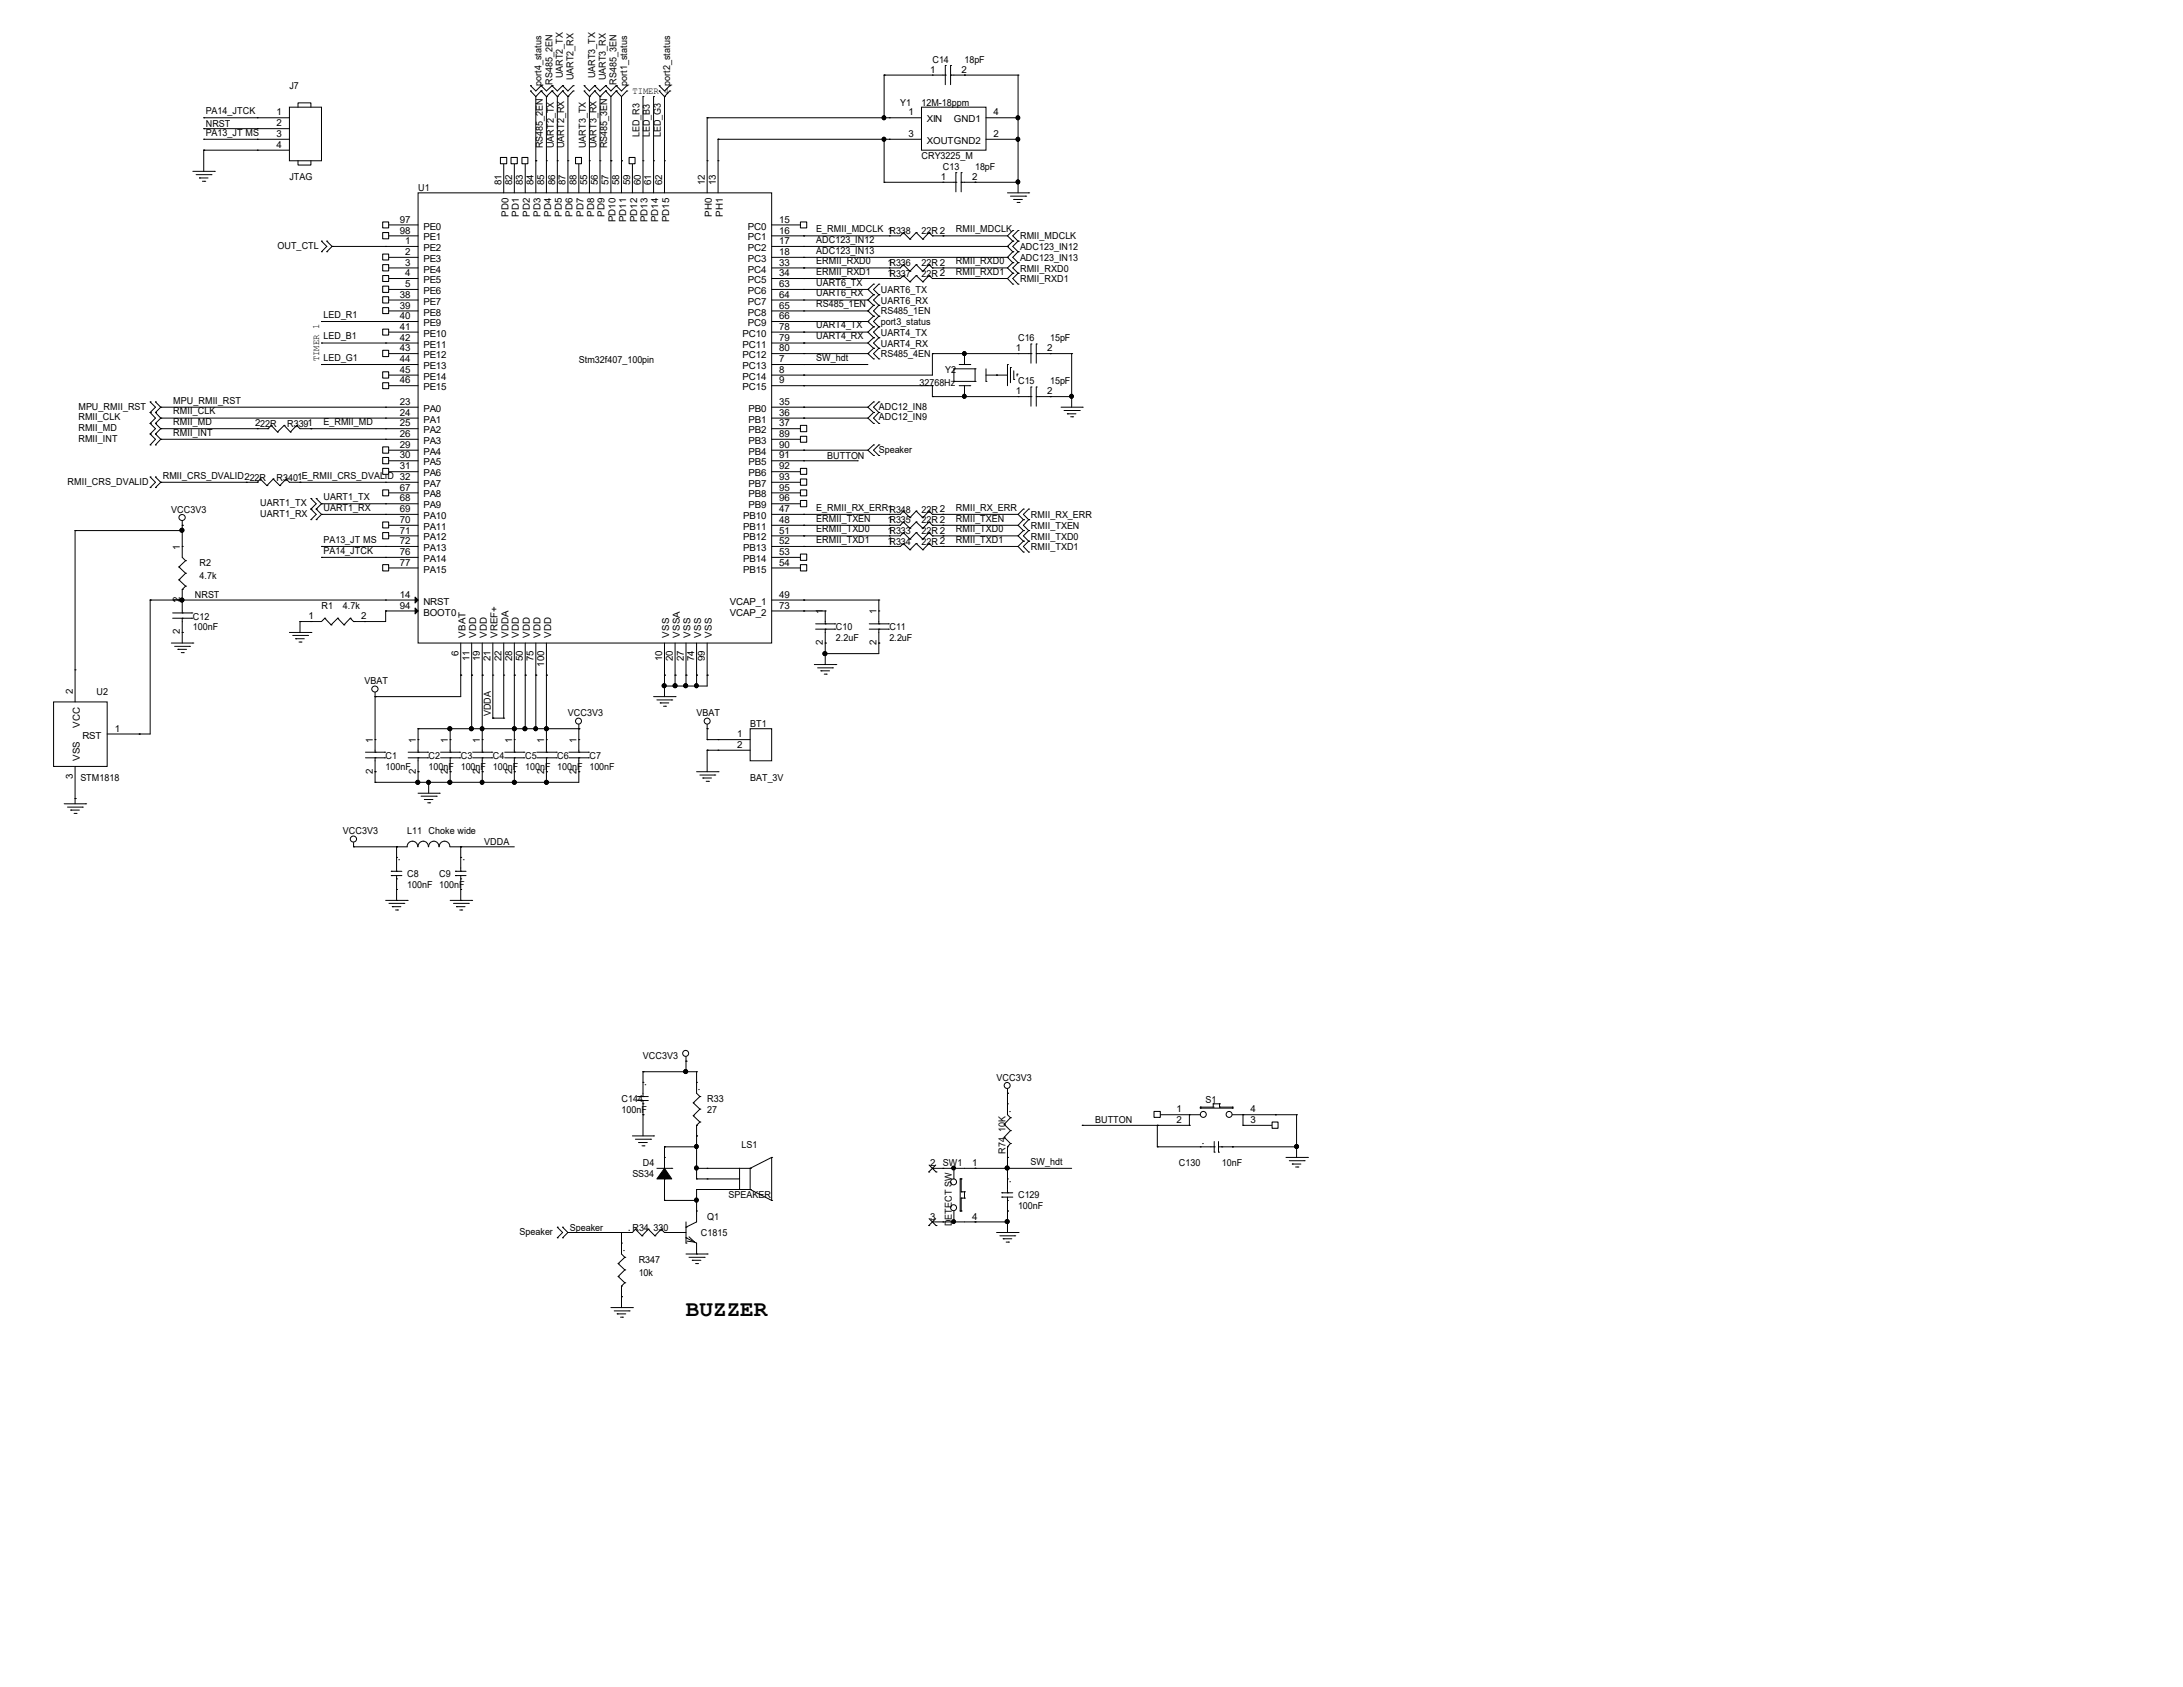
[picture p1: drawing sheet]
<svg xmlns="http://www.w3.org/2000/svg" width="279mm" height="216mm" viewBox="0 0 279 216" stroke-linecap="round" stroke-linejoin="round" font-family="sans-serif">
<defs><g id="words">
<text font-size="2.9" x="87.8" y="168.4">BUZZER</text>
<g font-size="1.2">
<text x="37" y="11.4">J7</text>
<text x="69.3" y="11" transform="rotate(-90 69.3 11)">port4_status</text>
<text x="70.7" y="10.8" transform="rotate(-90 70.7 10.8)">RS485_2EN</text>
<text x="72.1" y="10" transform="rotate(-90 72.1 10)">UART2_TX</text>
<text x="73.4" y="10.3" transform="rotate(-90 73.4 10.3)">UART2_RX</text>
<text x="76.2" y="10" transform="rotate(-90 76.2 10)">UART3_TX</text>
<text x="77.6" y="10.3" transform="rotate(-90 77.6 10.3)">UART3_RX</text>
<text x="78.9" y="10.8" transform="rotate(-90 78.9 10.8)">RS485_3EN</text>
<text x="80.3" y="11" transform="rotate(-90 80.3 11)">port1_status</text>
<text x="80.9" y="12">TIMER 4</text>
<text x="85.8" y="11" transform="rotate(-90 85.8 11)">port2_status</text>
<text x="119" y="9.3">1</text>
<text x="119.3" y="8">C14</text>
<text x="123.1" y="9.3">2</text>
<text x="123.4" y="8">18pF</text>
<text x="26.3" y="17.4">PA13_JT MS</text>
<text x="26.3" y="14.6">PA14_JTCK</text>
<text x="26.3" y="16.2">NRST</text>
<text x="35.4" y="14.8">1</text>
<text x="35.4" y="16.2">2</text>
<text x="35.4" y="17.5">3</text>
<text x="81.8" y="17.6" transform="rotate(-90 81.8 17.6)">LED_R3</text>
<text x="83.2" y="17.6" transform="rotate(-90 83.2 17.6)">LED_B3</text>
<text x="84.6" y="17.6" transform="rotate(-90 84.6 17.6)">LED_G3</text>
<text x="115.2" y="13.5">Y1</text>
<text x="116.3" y="14.8">1</text>
<text x="116.3" y="17.5">3</text>
<text x="117.9" y="13.5">12M-18ppm</text>
<text x="118.6" y="15.7">XIN</text>
<text x="122.1" y="15.7">GND1</text>
<text x="127.2" y="17.5">2</text>
<text x="127.2" y="14.8">4</text>
<text x="35.4" y="18.9">4</text>
<text x="37" y="23.1">JTAG</text>
<text x="64.2" y="23.7" transform="rotate(-90 64.2 23.7)">81</text>
<text x="65.5" y="23.7" transform="rotate(-90 65.5 23.7)">82</text>
<text x="66.9" y="23.7" transform="rotate(-90 66.9 23.7)">83</text>
<text x="68.3" y="23.7" transform="rotate(-90 68.3 23.7)">84</text>
<text x="69.5" y="19" transform="rotate(-90 69.5 19)">RS485_2EN</text>
<text x="69.6" y="23.7" transform="rotate(-90 69.6 23.7)">85</text>
<text x="70.9" y="19" transform="rotate(-90 70.9 19)">UART2_TX</text>
<text x="71" y="23.7" transform="rotate(-90 71 23.7)">86</text>
<text x="72.2" y="19" transform="rotate(-90 72.2 19)">UART2_RX</text>
<text x="72.4" y="23.7" transform="rotate(-90 72.4 23.7)">87</text>
<text x="73.8" y="23.7" transform="rotate(-90 73.8 23.7)">88</text>
<text x="75" y="19" transform="rotate(-90 75 19)">UART3_TX</text>
<text x="75.1" y="23.7" transform="rotate(-90 75.1 23.7)">55</text>
<text x="76.3" y="19" transform="rotate(-90 76.3 19)">UART3_RX</text>
<text x="76.5" y="23.7" transform="rotate(-90 76.5 23.7)">56</text>
<text x="77.7" y="19" transform="rotate(-90 77.7 19)">RS485_3EN</text>
<text x="77.9" y="23.7" transform="rotate(-90 77.9 23.7)">57</text>
<text x="79.2" y="23.7" transform="rotate(-90 79.2 23.7)">58</text>
<text x="80.6" y="23.7" transform="rotate(-90 80.6 23.7)">59</text>
<text x="82" y="23.7" transform="rotate(-90 82 23.7)">60</text>
<text x="83.4" y="23.7" transform="rotate(-90 83.4 23.7)">61</text>
<text x="84.8" y="23.7" transform="rotate(-90 84.8 23.7)">62</text>
<text x="90.2" y="23.7" transform="rotate(-90 90.2 23.7)">12</text>
<text x="91.6" y="23.7" transform="rotate(-90 91.6 23.7)">13</text>
<text x="117.9" y="20.4">CRY3225_M</text>
<text x="118.6" y="18.4">XOUTGND2</text>
<text x="120.4" y="23">1</text>
<text x="120.7" y="21.7">C13</text>
<text x="124.4" y="23">2</text>
<text x="124.8" y="21.7">18pF</text>
<text x="51.2" y="29.9">98</text>
<text x="51.2" y="28.5">97</text>
<text x="53.5" y="24.5">U1</text>
<text x="54.2" y="29.4">PE0</text>
<text x="65.1" y="27.8" transform="rotate(-90 65.1 27.8)">PD0</text>
<text x="66.4" y="27.8" transform="rotate(-90 66.4 27.8)">PD1</text>
<text x="67.8" y="27.8" transform="rotate(-90 67.8 27.8)">PD2</text>
<text x="69.2" y="27.8" transform="rotate(-90 69.2 27.8)">PD3</text>
<text x="70.5" y="27.8" transform="rotate(-90 70.5 27.8)">PD4</text>
<text x="71.9" y="27.8" transform="rotate(-90 71.9 27.8)">PD5</text>
<text x="73.3" y="27.8" transform="rotate(-90 73.3 27.8)">PD6</text>
<text x="74.7" y="27.8" transform="rotate(-90 74.7 27.8)">PD7</text>
<text x="76" y="27.8" transform="rotate(-90 76 27.8)">PD8</text>
<text x="77.4" y="27.8" transform="rotate(-90 77.4 27.8)">PD9</text>
<text x="78.8" y="28.4" transform="rotate(-90 78.8 28.4)">PD10</text>
<text x="80.1" y="28.4" transform="rotate(-90 80.1 28.4)">PD11</text>
<text x="81.5" y="28.4" transform="rotate(-90 81.5 28.4)">PD12</text>
<text x="82.9" y="28.4" transform="rotate(-90 82.9 28.4)">PD13</text>
<text x="84.2" y="28.4" transform="rotate(-90 84.2 28.4)">PD14</text>
<text x="85.6" y="28.4" transform="rotate(-90 85.6 28.4)">PD15</text>
<text x="91.1" y="27.8" transform="rotate(-90 91.1 27.8)">PH0</text>
<text x="92.5" y="27.8" transform="rotate(-90 92.5 27.8)">PH1</text>
<text x="95.7" y="29.4">PC0</text>
<text x="99.7" y="28.5">15</text>
<text x="99.7" y="29.9">16</text>
<text x="104.5" y="29.7">E_RMII_MDCLK 1R338</text>
<text x="117.9" y="29.9">22R 2</text>
<text x="122.3" y="29.7">RMII_MDCLK</text>
<text x="35.5" y="31.9">OUT_CTL</text>
<text x="51.9" y="31.2">1</text>
<text x="51.9" y="32.6">2</text>
<text x="51.9" y="34">3</text>
<text x="51.9" y="35.3">4</text>
<text x="54.2" y="32.1">PE2</text>
<text x="54.2" y="33.5">PE3</text>
<text x="54.2" y="34.9">PE4</text>
<text x="54.2" y="30.8">PE1</text>
<text x="95.7" y="30.8">PC1</text>
<text x="95.7" y="32.1">PC2</text>
<text x="95.7" y="33.5">PC3</text>
<text x="95.7" y="34.9">PC4</text>
<text x="99.7" y="31.2">17</text>
<text x="99.7" y="32.6">18</text>
<text x="99.7" y="34">33</text>
<text x="99.7" y="35.3">34</text>
<text x="104.5" y="33.8">ERMII_RXD0</text>
<text x="104.5" y="35.2">ERMII_RXD1</text>
<text x="104.5" y="31.1">ADC123_IN12</text>
<text x="104.5" y="32.5">ADC123_IN13</text>
<text x="113.6" y="35.3">1R337</text>
<text x="113.6" y="34">1R336</text>
<text x="117.9" y="35.4">22R 2</text>
<text x="117.9" y="34.1">22R 2</text>
<text x="122.3" y="33.8">RMII_RXD0</text>
<text x="122.3" y="35.2">RMII_RXD1</text>
<text x="130.6" y="34.8">RMII_RXD0</text>
<text x="130.6" y="30.6">RMII_MDCLK</text>
<text x="130.6" y="32">ADC123_IN12</text>
<text x="130.6" y="33.4">ADC123_IN13</text>
<text x="41.4" y="40.7">LED_R1</text>
<text x="51.2" y="38.1">38</text>
<text x="51.2" y="39.5">39</text>
<text x="51.2" y="40.9">40</text>
<text x="51.9" y="36.7">5</text>
<text x="54.2" y="36.2">PE5</text>
<text x="54.2" y="37.6">PE6</text>
<text x="54.2" y="39">PE7</text>
<text x="54.2" y="40.4">PE8</text>
<text x="54.2" y="41.7">PE9</text>
<text x="95.7" y="41.7">PC9</text>
<text x="95.7" y="40.4">PC8</text>
<text x="95.7" y="39">PC7</text>
<text x="95.7" y="37.6">PC6</text>
<text x="95.7" y="36.2">PC5</text>
<text x="99.7" y="40.9">66</text>
<text x="99.7" y="39.5">65</text>
<text x="99.7" y="38.1">64</text>
<text x="99.7" y="36.7">63</text>
<text x="104.5" y="36.6">UART6_TX</text>
<text x="104.5" y="37.9">UART6_RX</text>
<text x="104.5" y="39.3">RS485_1EN</text>
<text x="112.7" y="37.5">UART6_TX</text>
<text x="112.7" y="38.9">UART6_RX</text>
<text x="112.7" y="40.2">RS485_1EN</text>
<text x="112.7" y="41.6">port3_status</text>
<text x="130.6" y="36.1">RMII_RXD1</text>
<text x="40.9" y="46.2" transform="rotate(-90 40.9 46.2)">TIMER 1</text>
<text x="41.4" y="43.4">LED_B1</text>
<text x="41.4" y="46.2">LED_G1</text>
<text x="51.2" y="42.2">41</text>
<text x="51.2" y="43.6">42</text>
<text x="51.2" y="45">43</text>
<text x="51.2" y="46.4">44</text>
<text x="51.2" y="47.7">45</text>
<text x="54.2" y="43.1">PE10</text>
<text x="54.2" y="44.5">PE11</text>
<text x="54.2" y="45.8">PE12</text>
<text x="54.2" y="47.2">PE13</text>
<text x="74.1" y="46.4">Stm32f407_100pin</text>
<text x="95" y="47.2">PC13</text>
<text x="95" y="45.8">PC12</text>
<text x="95" y="44.5">PC11</text>
<text x="95" y="43.1">PC10</text>
<text x="99.7" y="46.4">7</text>
<text x="99.7" y="47.7">8</text>
<text x="99.7" y="45">80</text>
<text x="99.7" y="43.6">79</text>
<text x="99.7" y="42.2">78</text>
<text x="104.5" y="46.2">SW_hdt</text>
<text x="104.5" y="42">UART4_TX</text>
<text x="104.5" y="43.4">UART4_RX</text>
<text x="112.7" y="43">UART4_TX</text>
<text x="112.7" y="44.4">UART4_RX</text>
<text x="112.7" y="45.7">RS485_4EN</text>
<text x="121" y="47.8">Y2</text>
<text x="130" y="45">1</text>
<text x="130.3" y="43.6">C16</text>
<text x="134" y="45">2</text>
<text x="134.4" y="43.6">15pF</text>
<text x="10" y="52.5">MPU_RMII_RST</text>
<text x="10" y="53.8">RMII_CLK</text>
<text x="22.2" y="51.6">MPU_RMII_RST</text>
<text x="22.2" y="53">RMII_CLK</text>
<text x="51.2" y="51.8">23</text>
<text x="51.2" y="53.2">24</text>
<text x="51.2" y="49.1">46</text>
<text x="54.2" y="52.7">PA0</text>
<text x="54.2" y="48.6">PE14</text>
<text x="54.2" y="50">PE15</text>
<text x="95" y="48.6">PC14</text>
<text x="95" y="50">PC15</text>
<text x="95.8" y="52.7">PB0</text>
<text x="99.7" y="49.1">9</text>
<text x="99.7" y="51.8">35</text>
<text x="99.7" y="53.2">36</text>
<text x="112.5" y="52.5">ADC12_IN8</text>
<text x="112.5" y="53.8">ADC12_IN9</text>
<text x="117.7" y="49.4">32768Hz</text>
<text x="130" y="50.5">1</text>
<text x="130.3" y="49.1">C15</text>
<text x="134" y="50.5">2</text>
<text x="134.4" y="49.1">15pF</text>
<text x="10" y="55.2">RMII_MD</text>
<text x="10" y="56.6">RMII_INT</text>
<text x="22.2" y="54.4">RMII_MD</text>
<text x="22.2" y="55.8">RMII_INT</text>
<text x="32.6" y="54.6">222R</text>
<text x="36.7" y="54.7">R3391</text>
<text x="41.4" y="54.4">E_RMII_MD</text>
<text x="51.2" y="54.6">25</text>
<text x="51.2" y="55.9">26</text>
<text x="51.2" y="57.3">29</text>
<text x="51.2" y="58.7">30</text>
<text x="54.2" y="54.1">PA1</text>
<text x="54.2" y="55.5">PA2</text>
<text x="54.2" y="56.8">PA3</text>
<text x="54.2" y="58.2">PA4</text>
<text x="54.2" y="59.6">PA5</text>
<text x="95.8" y="59.6">PB5</text>
<text x="95.8" y="58.2">PB4</text>
<text x="95.8" y="56.8">PB3</text>
<text x="95.8" y="54.1">PB1</text>
<text x="95.8" y="55.5">PB2</text>
<text x="99.7" y="58.7">91</text>
<text x="99.7" y="57.3">90</text>
<text x="99.7" y="55.9">89</text>
<text x="99.7" y="54.6">37</text>
<text x="105.9" y="58.7">BUTTON</text>
<text x="112.5" y="57.9">Speaker</text>
<text x="8.6" y="62.1">RMII_CRS_DVALID</text>
<text x="20.8" y="61.3">RMII_CRS_DVALID222R</text>
<text x="21.9" y="65.6">VCC3V3</text>
<text x="33.3" y="64.8">UART1_TX</text>
<text x="35.4" y="61.5">R3401E_RMII_CRS_DVALID 32</text>
<text x="41.4" y="64">UART1_TX</text>
<text x="41.4" y="65.4">UART1_RX</text>
<text x="51.2" y="65.5">69</text>
<text x="51.2" y="64.2">68</text>
<text x="51.2" y="62.8">67</text>
<text x="51.2" y="60.1">31</text>
<text x="54.2" y="65.1">PA9</text>
<text x="54.2" y="63.7">PA8</text>
<text x="54.2" y="61">PA6</text>
<text x="54.2" y="62.3">PA7</text>
<text x="95.8" y="65.1">PB9</text>
<text x="95.8" y="63.7">PB8</text>
<text x="95.8" y="62.3">PB7</text>
<text x="95.8" y="61">PB6</text>
<text x="99.7" y="64.2">96</text>
<text x="99.7" y="62.8">95</text>
<text x="99.7" y="61.4">93</text>
<text x="99.7" y="60.1">92</text>
<text x="99.7" y="65.5">47</text>
<text x="104.5" y="65.4">E_RMII_RX_ERR1R348</text>
<text x="117.9" y="65.6">22R 2</text>
<text x="122.3" y="65.4">RMII_RX_ERR</text>
<text x="23" y="70.4" transform="rotate(-90 23 70.4)">1</text>
<text x="33.3" y="66.2">UART1_RX</text>
<text x="41.4" y="70.9">PA14_JTCK</text>
<text x="41.4" y="69.5">PA13_JT MS</text>
<text x="51.2" y="69.6">72</text>
<text x="51.2" y="68.3">71</text>
<text x="51.2" y="66.9">70</text>
<text x="51.2" y="71">76</text>
<text x="54.2" y="70.5">PA13</text>
<text x="54.2" y="69.2">PA12</text>
<text x="54.2" y="67.8">PA11</text>
<text x="54.2" y="66.4">PA10</text>
<text x="54.2" y="71.9">PA14</text>
<text x="95.1" y="71.9">PB14</text>
<text x="95.1" y="70.5">PB13</text>
<text x="95.1" y="69.2">PB12</text>
<text x="95.1" y="66.4">PB10</text>
<text x="95.1" y="67.8">PB11</text>
<text x="99.7" y="71">53</text>
<text x="99.7" y="69.6">52</text>
<text x="99.7" y="68.3">51</text>
<text x="99.7" y="66.9">48</text>
<text x="104.5" y="68.1">ERMII_TXD0</text>
<text x="104.5" y="69.5">ERMII_TXD1</text>
<text x="104.5" y="66.8">ERMII_TXEN</text>
<text x="113.6" y="66.9">1R335</text>
<text x="113.6" y="68.3">1R333</text>
<text x="113.6" y="69.6">1R334</text>
<text x="117.9" y="67">22R 2</text>
<text x="117.9" y="68.4">22R 2</text>
<text x="117.9" y="69.7">22R 2</text>
<text x="122.3" y="66.8">RMII_TXEN</text>
<text x="122.3" y="68.1">RMII_TXD0</text>
<text x="122.3" y="69.5">RMII_TXD1</text>
<text x="131.9" y="66.3">RMII_RX_ERR</text>
<text x="131.9" y="67.6">RMII_TXEN</text>
<text x="131.9" y="69">RMII_TXD0</text>
<text x="131.9" y="70.4">RMII_TXD1</text>
<text x="23" y="77.2" transform="rotate(-90 23 77.2)">1</text>
<text x="23" y="77.1" transform="rotate(-90 23 77.1)">2</text>
<text x="24.9" y="76.5">NRST</text>
<text x="25.5" y="72.5">R2</text>
<text x="25.5" y="74.1">4.7k</text>
<text x="41.1" y="77.9">R1</text>
<text x="43.9" y="77.9">4.7k</text>
<text x="51.2" y="76.5">14</text>
<text x="51.2" y="77.9">94</text>
<text x="51.2" y="72.4">77</text>
<text x="54.2" y="77.4">NRST</text>
<text x="54.2" y="73.3">PA15</text>
<text x="93.4" y="77.4">VCAP_1</text>
<text x="95.1" y="73.3">PB15</text>
<text x="99.7" y="77.9">73</text>
<text x="99.7" y="72.4">54</text>
<text x="99.7" y="76.5">49</text>
<text x="23" y="81.2" transform="rotate(-90 23 81.2)">2</text>
<text x="24.7" y="79.3">C12</text>
<text x="24.7" y="80.7">100nF</text>
<text x="39.5" y="79.2">1</text>
<text x="46.2" y="79.2">2</text>
<text x="54.2" y="78.8">BOOT0</text>
<text x="58.7" y="83.9" transform="rotate(-90 58.7 83.9)">6</text>
<text x="59.6" y="81.6" transform="rotate(-90 59.6 81.6)">VBAT</text>
<text x="61" y="81.6" transform="rotate(-90 61 81.6)">VDD</text>
<text x="62.3" y="81.6" transform="rotate(-90 62.3 81.6)">VDD</text>
<text x="63.7" y="81.6" transform="rotate(-90 63.7 81.6)">VREF+</text>
<text x="65.1" y="81.6" transform="rotate(-90 65.1 81.6)">VDDA</text>
<text x="66.4" y="81.6" transform="rotate(-90 66.4 81.6)">VDD</text>
<text x="67.8" y="81.6" transform="rotate(-90 67.8 81.6)">VDD</text>
<text x="69.2" y="81.6" transform="rotate(-90 69.2 81.6)">VDD</text>
<text x="70.5" y="81.6" transform="rotate(-90 70.5 81.6)">VDD</text>
<text x="85.6" y="81.6" transform="rotate(-90 85.6 81.6)">VSS</text>
<text x="87" y="81.6" transform="rotate(-90 87 81.6)">VSSA</text>
<text x="88.4" y="81.6" transform="rotate(-90 88.4 81.6)">VSS</text>
<text x="89.7" y="81.6" transform="rotate(-90 89.7 81.6)">VSS</text>
<text x="91.1" y="81.6" transform="rotate(-90 91.1 81.6)">VSS</text>
<text x="93.4" y="78.8">VCAP_2</text>
<text x="105.3" y="82.6" transform="rotate(-90 105.3 82.6)">2</text>
<text x="105.3" y="78.6" transform="rotate(-90 105.3 78.6)">1</text>
<text x="107" y="80.7">C10</text>
<text x="107" y="82.1">2.2uF</text>
<text x="112.2" y="82.6" transform="rotate(-90 112.2 82.6)">2</text>
<text x="112.2" y="78.6" transform="rotate(-90 112.2 78.6)">1</text>
<text x="113.8" y="80.7">C11</text>
<text x="113.8" y="82.1">2.2uF</text>
<text x="9.3" y="88.9" transform="rotate(-90 9.3 88.9)">2</text>
<text x="12.4" y="88.9">U2</text>
<text x="46.6" y="87.5">VBAT</text>
<text x="60.1" y="84.6" transform="rotate(-90 60.1 84.6)">11</text>
<text x="61.4" y="84.6" transform="rotate(-90 61.4 84.6)">19</text>
<text x="62.8" y="84.6" transform="rotate(-90 62.8 84.6)">21</text>
<text x="64.2" y="84.6" transform="rotate(-90 64.2 84.6)">22</text>
<text x="65.5" y="84.6" transform="rotate(-90 65.5 84.6)">28</text>
<text x="66.9" y="84.6" transform="rotate(-90 66.9 84.6)">50</text>
<text x="68.3" y="84.6" transform="rotate(-90 68.3 84.6)">75</text>
<text x="69.6" y="85.3" transform="rotate(-90 69.6 85.3)">100</text>
<text x="84.8" y="84.6" transform="rotate(-90 84.8 84.6)">10</text>
<text x="86.1" y="84.6" transform="rotate(-90 86.1 84.6)">20</text>
<text x="87.5" y="84.6" transform="rotate(-90 87.5 84.6)">27</text>
<text x="88.9" y="84.6" transform="rotate(-90 88.9 84.6)">74</text>
<text x="90.2" y="84.6" transform="rotate(-90 90.2 84.6)">99</text>
<text x="10.2" y="93.1" transform="rotate(-90 10.2 93.1)">VCC</text>
<text x="10.5" y="94.5">RST</text>
<text x="14.7" y="93.6">1</text>
<text x="47.7" y="95" transform="rotate(-90 47.7 95)">1</text>
<text x="53.2" y="95" transform="rotate(-90 53.2 95)">1</text>
<text x="57.3" y="95" transform="rotate(-90 57.3 95)">1</text>
<text x="61.4" y="95" transform="rotate(-90 61.4 95)">1</text>
<text x="62.8" y="91.6" transform="rotate(-90 62.8 91.6)">VDDA</text>
<text x="65.5" y="95" transform="rotate(-90 65.5 95)">1</text>
<text x="69.6" y="95" transform="rotate(-90 69.6 95)">1</text>
<text x="72.7" y="91.7">VCC3V3</text>
<text x="73.8" y="95" transform="rotate(-90 73.8 95)">1</text>
<text x="89.2" y="91.7">VBAT</text>
<text x="94.4" y="94.4">1</text>
<text x="94.4" y="95.7">2</text>
<text x="96" y="93">BT1</text>
<text x="9.3" y="99.7" transform="rotate(-90 9.3 99.7)">3</text>
<text x="10.2" y="97.4" transform="rotate(-90 10.2 97.4)">VSS</text>
<text x="10.3" y="99.9">STM1818</text>
<text x="47.7" y="99" transform="rotate(-90 47.7 99)">2</text>
<text x="49.4" y="97.2">C1</text>
<text x="49.4" y="98.5">100nF</text>
<text x="53.2" y="99" transform="rotate(-90 53.2 99)">2</text>
<text x="54.9" y="97.2">C2</text>
<text x="54.9" y="98.5">100nF</text>
<text x="57.3" y="99" transform="rotate(-90 57.3 99)">2</text>
<text x="59" y="97.2">C3</text>
<text x="59" y="98.5">100nF</text>
<text x="61.4" y="99" transform="rotate(-90 61.4 99)">2</text>
<text x="63.1" y="97.2">C4</text>
<text x="63.1" y="98.5">100nF</text>
<text x="65.5" y="99" transform="rotate(-90 65.5 99)">2</text>
<text x="67.2" y="97.2">C5</text>
<text x="67.2" y="98.5">100nF</text>
<text x="69.6" y="99" transform="rotate(-90 69.6 99)">2</text>
<text x="71.3" y="97.2">C6</text>
<text x="71.3" y="98.5">100nF</text>
<text x="73.8" y="99" transform="rotate(-90 73.8 99)">2</text>
<text x="75.4" y="97.2">C7</text>
<text x="75.4" y="98.5">100nF</text>
<text x="96" y="99.9">BAT_3V</text>
<text x="43.9" y="106.8">VCC3V3</text>
<text x="52.1" y="106.8">L11 Choke wide</text>
<text x="51.1" y="109.7" transform="rotate(90 51.1 109.7)">.</text>
<text x="52.1" y="112.2">C8</text>
<text x="52.1" y="113.6">100nF</text>
<text x="56.2" y="112.2">C9</text>
<text x="56.2" y="113.6">100nF</text>
<text x="59.3" y="109.7" transform="rotate(90 59.3 109.7)">.</text>
<text x="62" y="108.1">VDDA</text>
<text x="82.3" y="135.5">VCC3V3</text>
<text x="79.5" y="141.1">C144</text>
<text x="79.5" y="142.4">100nF</text>
<text x="82.6" y="138.5" transform="rotate(90 82.6 138.5)">.</text>
<text x="89.2" y="139.5">.</text>
<text x="90.5" y="141.1">R33</text>
<text x="90.5" y="142.4">27</text>
<text x="127.5" y="138.3">VCC3V3</text>
<text x="129" y="142.3">.</text>
<text x="140.2" y="143.8">BUTTON</text>
<text x="150.6" y="142.4">1</text>
<text x="150.6" y="143.7">2</text>
<text x="154.3" y="141.2">S1</text>
<text x="160.1" y="142.4">4</text>
<text x="160.1" y="143.7">3</text>
<text x="82.3" y="149.3">D4</text>
<text x="94.9" y="146.9">LS1</text>
<text x="119" y="149.2">2</text>
<text x="120.7" y="149.3">SW1</text>
<text x="124.4" y="149.2">1</text>
<text x="128.7" y="147.7" transform="rotate(-90 128.7 147.7)">R74 10K</text>
<text x="131.9" y="149.1">SW_hdt</text>
<text x="150.9" y="149.3">C130</text>
<text x="153.6" y="146.4">.</text>
<text x="156.4" y="149.3">10nF</text>
<text x="80.9" y="150.7">SS34</text>
<text x="93.3" y="153.4">SPEAKER</text>
<text x="129.2" y="150.9" transform="rotate(90 129.2 150.9)">.</text>
<text x="130.3" y="153.4">C129</text>
<text x="130.3" y="154.8">100nF</text>
<text x="66.5" y="158.1">Speaker</text>
<text x="72.9" y="157.5">Speaker</text>
<text x="79.5" y="160.1">.</text>
<text x="80.6" y="157.7" transform="rotate(-90 80.6 157.7)">.</text>
<text x="80.9" y="157.5">R34 330</text>
<text x="81.7" y="161.6">R347</text>
<text x="89.7" y="158.2">C1815</text>
<text x="90.5" y="156.1">Q1</text>
<text x="119" y="156.1">3</text>
<text x="121.8" y="156.9" transform="rotate(-90 121.8 156.9)">DETECT SW</text>
<text x="124.4" y="156.1">4</text>
<text x="81.7" y="163.3">10k</text>
</g>
</g></defs>
<g fill="none" stroke="#000" stroke-width=".13">
<path d="M26.1 17.8h.1M26.1 15.1h.1M26.1 19.2h.1M26.1 16.5h.1M26.1 17.8h6.8M26.1 15.1h6.8M26.1 19.2h6.8M26.1 19.2v2.7M26.1 16.5h6.8M67.9 11.6h.1M67.9 11h.1M67.9 11.6l.7 .8"/>
<path d="M67.9 11l.7 .6 .7-.6M68.6 12.4v8.2M69.3 11.6h.1M69.3 11h.1M69.3 11.6l.6 .8M69.3 11l.6 .6 .8-.6M69.3 11.6l-.7 .8M69.9 12.4h.1M69.9 12.4v8.2M70.7 11.6h.1M70.7 11h.1M70.7 11.6l.6 .8"/>
<path d="M70.7 11l.6 .6 .7-.6M70.7 11.6l-.8 .8M71.3 12.4h.1M71.3 12.4v8.2M72 11.6h.1M72 11h.1M72 11.6l-.7 .8M72 11.6l.7 .8M72 11l.7 .6 .7-.6M72.7 12.4h.1M72.7 12.4v8.2M73.4 11.6h.1"/>
<path d="M73.4 11h.1M73.4 11.6l-.7 .8M74.8 11.6h.1M74.8 11h.1M74.8 11.6l.6 .8M74.8 11l.6 .6 .7-.6M75.4 12.4h.1M75.4 12.4v8.2M76.1 11.6h.1M76.1 11h.1M76.1 11.6l-.7 .8M76.1 11.6l.7 .8"/>
<path d="M76.1 11l.7 .6 .7-.6M76.8 12.4h.1M76.8 12.4v8.2M77.5 11.6h.1M77.5 11h.1M77.5 11.6l-.7 .8M77.5 11.6l.7 .8M77.5 11l.7 .6 .7-.6M78.2 12.4v8.2M78.9 11.6h.1M78.9 11h.1M78.9 11.6l-.7 .8"/>
<path d="M78.9 11.6l.6 .8M78.9 11l.6 .6 .7-.6M79.5 12.4v8.2M80.2 11.6h.1M80.2 11h.1M80.2 11.6l-.7 .8M82.3 12.4h.1M82.3 12.4v8.2M83.7 12.4h.1M83.7 12.4v8.2M84.4 11.6h.1M84.4 11h.1"/>
<path d="M84.4 11.6l.6 .8M84.4 11l.6 .6 .7-.6M85 12.4h.1M85 12.4v8.2M85.7 11.6h.1M85.7 11h.1M85.7 11.6l-.7 .8M90.5 15.1h.1M90.5 15.1v5.5M90.5 15.1h23.3M91.9 17.8h.1M91.9 17.8v2.8"/>
<path d="M91.9 17.8h21.9M113.2 17.8h.1M113.2 9.6h.1M113.2 15.1h.1M113.2 9.6v5.5M113.2 17.8v5.5M113.2 9.6h6.1M123.4 9.6h.1M123.4 9.6h6.9M130.3 9.6h.1M130.3 15.1h.1M130.3 17.8h.1"/>
<path d="M130.3 9.6v15.1M24.7 21.9h2.7M25.1 22.4h1.9M25.5 22.8h.1M25.5 22.8h1.1M25.9 23.2h.3M26.2 23.2h.1M27 22.4h.1M27.4 21.9h.1M41.1 30.9h.1M41.1 32.2h.1M41.1 30.9l.7 .6-.7 .7"/>
<path d="M41.8 32.2h.1M41.8 30.9h.1M41.8 30.9l.7 .6M42.5 31.5h.1M42.5 31.5h6.9M42.5 31.5l-.7 .7M68.6 20.6h.1M78.2 20.6h.1M79.5 20.6h.1M102.9 34.3h.1M102.9 35.6h.1M102.9 30.2h.1"/>
<path d="M102.9 34.3h10.9M102.9 30.2h10.9M102.9 37h8.2M102.9 38.4h8.2M102.9 39.8h8.2M102.9 31.5h26M102.9 32.9h26M111.1 37h.1M111.1 38.4h.1M111.1 39.8h.1M111.1 37l.7 .7M111.1 38.4l.7 .7"/>
<path d="M111.1 39.8l.7 .7M111.8 36.4h.1M111.8 37.7h.1M111.8 39.1h.1M111.8 36.4l-.7 .6M111.8 37.7l-.7 .7M111.8 39.1l-.7 .7M112.5 37.7h.1M112.5 36.4h.1M112.5 39.1h.1M112.5 36.4l-.7 .6 .7 .7M112.5 37.7l-.7 .7 .7 .7"/>
<path d="M112.5 39.1l-.7 .7 .7 .7M113.2 23.3h.1M113.2 23.3h7.5M113.8 35.6h.1M115.6 35.3h.1M115.6 35.3l-.4 .3h-12.3M115.6 35.3l.9 .8M116.5 36.1h.1M117.3 35.3h.1M117.3 35.3l-.8 .8M117.3 35.3l.8 .8M118.1 36.1h.1"/>
<path d="M118.9 35.3h.1M118.9 35.3l-.8 .8M118.9 35.3l.4 .3M119.3 35.6h.1M119.3 35.6h9.6M120.7 34.3h.1M120.7 35.6h.1M120.7 30.2h.1M120.7 34.3h8.2M120.7 30.2h8.2M124.8 23.3h.1M124.8 23.3h5.5"/>
<path d="M128.9 31.5h.1M128.9 32.9h.1M128.9 24.7h2.8M128.9 34.3l.7 .7M128.9 35.6l.7 .8M128.9 30.2l.7 .7M128.9 31.5l.7 .7M128.9 32.9l.7 .7M129.3 25.1h2M129.6 33.6h.1M129.6 35h.1M129.6 36.4h.1"/>
<path d="M129.6 29.5h.1M129.6 30.9h.1M129.6 32.2h.1M129.6 35l-.7 .6M129.6 33.6l-.7 .7M129.6 29.5l-.7 .7M129.6 30.9l-.7 .6M129.6 32.2l-.7 .7M129.8 25.5h.1M129.8 25.5h1.1M130.2 25.9h.2M130.3 23.3h.1"/>
<path d="M130.3 35h.1M130.3 33.6h.1M130.3 36.4h.1M130.3 30.9h.1M130.3 29.5h.1M130.3 32.2h.1M130.3 33.6l-.7 .7 .7 .7M130.3 35l-.7 .6 .7 .8M130.3 29.5l-.7 .7 .7 .7M130.3 30.9l-.7 .6 .7 .7M130.3 32.2l-.7 .7 .7 .7M130.4 25.9h.1"/>
<path d="M131.3 25.1h.1M131.7 24.7h.1M19.2 51.4h.1M19.2 52.8h.1M19.2 54.2h.1M19.2 55.5h.1M19.2 56.9h.1M19.2 51.4l.7 .7-.7 .7M19.2 52.8l.7 .7-.7 .7M19.2 54.2l.7 .7-.7 .6M19.2 55.5l.7 .7-.7 .7M19.9 52.8h.1"/>
<path d="M19.9 51.4h.1M19.9 54.2h.1M19.9 55.5h.1M19.9 56.9h.1M19.9 51.4l.7 .7M19.9 52.8l.7 .7M19.9 54.2l.7 .7M19.9 55.5l.7 .7M20.6 54.9h.1M20.6 56.2h.1M20.6 52.1h.1M20.6 53.5h.1"/>
<path d="M20.6 54.9h12.3M20.6 56.2h28.8M20.6 52.1h28.8M20.6 53.5h28.8M20.6 52.1l-.7 .7M20.6 53.5l-.7 .7M20.6 54.9l-.7 .6M20.6 56.2l-.7 .7M39.8 54.9h.1M39.8 54.9h9.6M41.1 41.1h.1M41.1 43.9h.1"/>
<path d="M41.1 46.7h.1M41.1 41.1h8.3M41.1 43.9h8.3M41.1 46.7h8.3M102.9 46.7h.1M102.9 48h.1M102.9 49.4h.1M102.9 42.5h.1M102.9 43.9h.1M102.9 57.6h.1M102.9 52.1h.1M102.9 53.5h.1"/>
<path d="M102.9 41.1h8.2M102.9 43.9h8.2M102.9 46.7h8.2M102.9 52.1h8.2M102.9 53.5h8.2M102.9 45.3h8.2M102.9 49.4h16.4M102.9 59h6.8M102.9 42.5h8.2M102.9 57.6h8.2M109.7 59h.1M111.1 41.1h.1"/>
<path d="M111.1 45.3h.1M111.1 42.5l.7 .7M111.1 43.9l.7 .7M111.1 45.3l.7 .6M111.1 52.1l.7 .7M111.1 53.5l.7 .7M111.1 41.1l.7 .7M111.1 57.6l.7 .7M111.8 41.8h.1M111.8 43.2h.1M111.8 44.6h.1M111.8 45.9h.1"/>
<path d="M111.8 40.5h.1M111.8 51.4h.1M111.8 52.8h.1M111.8 54.2h.1M111.8 56.9h.1M111.8 58.3h.1M111.8 41.8l-.7 .7M111.8 43.2l-.7 .7M111.8 44.6l-.7 .7M111.8 51.4l-.7 .7M111.8 52.8l-.7 .7M111.8 40.5l-.7 .6"/>
<path d="M111.8 56.9l-.7 .7M112.5 43.2h.1M112.5 41.8h.1M112.5 44.6h.1M112.5 45.9h.1M112.5 40.5h.1M112.5 52.8h.1M112.5 51.4h.1M112.5 54.2h.1M112.5 58.3h.1M112.5 56.9h.1M112.5 41.8l-.7 .7 .7 .7"/>
<path d="M112.5 43.2l-.7 .7 .7 .7M112.5 44.6l-.7 .7 .7 .6M112.5 51.4l-.7 .7 .7 .7M112.5 52.8l-.7 .7 .7 .7M112.5 40.5l-.7 .6 .7 .7M112.5 56.9l-.7 .7 .7 .7M119.3 50.8h.1M119.3 45.3h.1M119.3 49.4h.1M119.3 45.3v2.7h-16.4M119.3 45.3h12.7M119.3 50.8h12.7"/>
<path d="M119.3 49.4v1.4M123.4 45.3h.1M123.4 50.8h.1M127.6 48h.1M127.6 48h1.3M128.9 46.7h.1M128.9 46.7v2.7M129.3 47h.1M129.3 47v2M129.8 48.6h.1M129.8 47.5v1.1M130.2 47.9h.1"/>
<path d="M130.2 47.9v.2M130.3 50.8h.1M130.3 45.3h.1M132 50.8h.1M132 49.5h.1M132 45.3h.1M132 44h.1M132 44v2.5M132 49.5v2.5M132.6 49.5h.1M132.6 50.8h.1M132.6 44h.1"/>
<path d="M132.6 45.3h.1M132.6 45.3h4.6M132.6 50.8h4.6M132.6 44v2.5M132.6 49.5v2.5M134.4 45.3h.1M134.4 50.8h.1M135.8 52.1h2.7M136.2 52.5h1.9M136.6 53h.1M136.6 53h1.1M137 53.3h.3"/>
<path d="M137.2 45.3h.1M137.2 50.8h.1M137.2 45.3v6.8M137.3 53.3h.1M138.1 52.5h.1M138.5 52.1h.1M9.6 67.9h.1M9.6 67.9v21.9M9.6 67.9h13.7M19.2 76.8h.1M19.2 61h.1M19.2 62.4h.1"/>
<path d="M19.2 76.8h30.2M19.2 76.8v17.1h-5.5M19.2 61l.7 .7-.7 .7M19.9 62.4h.1M19.9 61h.1M19.9 61l.7 .7M20.6 61.7h.1M20.6 61.7h10.9M20.6 61.7l-.7 .7M22.1 79.1h2.5M22.1 78.4h2.5M23.3 76.8h.1"/>
<path d="M23.3 67.2h.1M23.3 67.9h.1M23.3 78.4h.1M23.3 79.1h.1M23.3 66.7v3.2M23.3 76.8v1.6M23.3 79.1v3.2M24.6 79.1h.1M24.6 78.4h.1M38.4 79.5h.1M38.4 61.7h.1M38.4 61.7h11"/>
<path d="M38.4 79.5h1.4M38.4 79.5v1.4M39.8 63.8h.1M39.8 65.2h.1M39.8 66.5h.1M39.8 63.8l.7 .7-.7 .7M39.8 65.2l.7 .6-.7 .7M40.5 65.2h.1M40.5 63.8h.1M40.5 66.5h.1M40.5 63.8l.6 .7M40.5 65.2l.6 .6"/>
<path d="M41.1 71.3h.1M41.1 69.9h.1M41.1 64.5h.1M41.1 65.8h.1M41.1 69.9h8.3M41.1 71.3h8.3M41.1 65.8h8.3M41.1 64.5h8.3M41.1 64.5l-.6 .7M41.1 65.8l-.6 .7M46.7 79.5h.1M49.4 78.2h.1"/>
<path d="M49.4 78.2v1.3h-2.7M102.9 68.6h.1M102.9 69.9h.1M102.9 67.2h.1M102.9 65.8h.1M102.9 78.2h.1M102.9 76.8h.1M102.9 68.6h10.9M102.9 69.9h10.9M102.9 65.8h10.9M102.9 78.2h2.7M102.9 76.8h9.6"/>
<path d="M112.5 76.8h.1M112.5 76.8v1.4M113.8 67.2h.1M115.6 66.8h.1M115.6 66.8l-.4 .4h-12.3M115.6 66.8l.9 .8M116.5 67.6h.1M117.3 66.8h.1M117.3 66.8l-.8 .8M117.3 66.8l.8 .8M118.1 67.6h.1M118.9 66.8h.1"/>
<path d="M118.9 66.8l-.8 .8M118.9 66.8l.4 .4M119.3 67.2h.1M119.3 67.2h11M120.7 67.2h.1M120.7 68.6h.1M120.7 69.9h.1M120.7 65.8h.1M120.7 68.6h9.6M120.7 69.9h9.6M120.7 65.8h9.6M130.3 65.8l.7 .7"/>
<path d="M130.3 67.2l.7 .7M130.3 68.6l.7 .7M130.3 69.9l.7 .8M131 65.2h.1M131 66.5h.1M131 67.9h.1M131 69.3h.1M131 70.7h.1M131 65.2l-.7 .6M131 66.5l-.7 .7M131 67.9l-.7 .7M131 69.3l-.7 .6"/>
<path d="M131.7 66.5h.1M131.7 65.2h.1M131.7 67.9h.1M131.7 69.3h.1M131.7 70.7h.1M131.7 65.2l-.7 .6 .7 .7M131.7 66.5l-.7 .7 .7 .7M131.7 67.9l-.7 .7 .7 .7M131.7 69.3l-.7 .6 .7 .8M6.9 89.8h6.8v8.3h-6.8zM9.6 85.7h.1M9.6 98.1v4.8"/>
<path d="M17.8 93.9h.1M21.9 82.3h2.8M22.4 82.7h1.9M22.8 83.1h.1M22.8 83.1h1.1M23.2 83.5h.3M23.3 80.9h.1M23.5 83.5h.1M24.3 82.7h.1M24.7 82.3h.1M37 80.9h2.8M37.5 81.3h1.9"/>
<path d="M37.8 81.7h.1M37.8 81.7h1.1M38.3 82.2h.2M38.5 82.2h.1M39.4 81.3h.1M39.8 80.9h.1M46.8 97h2.4M46.8 96.3h2.4M48 98.8h.1M48 89.2h.1M48 96.3h.1M48 97h.1"/>
<path d="M48 94.7h.1M48 88.6v7.7M48 97v3.1M49.2 97h.1M49.2 96.3h.1M53.5 93.3h.1M53.5 98.8h.1M53.5 93.3h20.6M53.5 93.3v1.4M53.5 98.8v1.3M57.6 98.8h.1M57.6 93.3h.1"/>
<path d="M57.6 93.3v1.4M57.6 98.8v1.3M59 86.4h.1M59 86.4v2.8h-11M60.4 86.4h.1M60.4 86.4v6.9M60.5 97h2.4M60.5 96.3h2.4M61.7 93.3h.1M61.7 86.4h.1M61.7 98.8h.1M61.7 96.3h.1"/>
<path d="M61.7 97h.1M61.7 94.7h.1M61.7 86.4v9.9M61.7 97v3.1M62.9 97h.1M62.9 96.3h.1M63.1 91.9h.1M63.1 86.4v5.5M63.1 91.9h1.4M64.5 91.9h.1M64.5 86.4v5.5M65.8 93.3h.1"/>
<path d="M65.8 86.4h.1M65.8 98.8h.1M65.8 86.4v8.3M65.8 98.8v1.3M67.2 86.4h.1M67.2 93.3h.1M67.2 86.4v6.9M68.6 93.3h.1M68.6 86.4h.1M68.6 86.4v6.9M69.9 86.4h.1M69.9 93.3h.1"/>
<path d="M69.9 98.8h.1M69.9 86.4v8.3M69.9 98.8v1.3M74.1 93.3h.1M74.1 98.8h.1M74.1 92.7v2M74.1 98.8v1.3h-26.1M83.7 89.2h2.7M84.1 89.6h1.9M84.5 90h.1M84.5 90h1.1M84.9 90.4h.3"/>
<path d="M85 86.4h.1M85 87.8h.1M85 86.4v2.8M85.2 90.4h.1M86 89.6h.1M86.4 86.4h.1M86.4 87.8h.1M86.4 89.2h.1M86.4 86.4v1.4M87.8 86.4h.1M87.8 87.8h.1M87.8 86.4v1.4"/>
<path d="M89.2 86.4h.1M89.2 87.8h.1M89.2 86.4v1.4M89.2 98.8h2.7M89.6 99.2h1.9M90 99.6h.1M90 99.6h1.1M90.4 100h.3M90.5 96h.1M90.5 86.4h.1M90.5 94.7h.1M90.5 93.3h.1"/>
<path d="M90.5 86.4v1.4h-5.5M90.5 92.7v2M90.5 96v2.8M90.5 96h1.4M90.5 94.7h1.4M90.7 100h.1M91.5 99.2h.1M91.9 98.8h.1M104.2 85h2.8M104.6 85.5h2M105.1 85.9h.1M105.1 85.9h1.1"/>
<path d="M105.5 86.3h.2M105.6 82.3h.1M105.6 83.7h.1M105.6 82.3v2.7M105.7 86.3h.1M106.6 85.5h.1M107 85h.1M112.5 82.3h.1M112.5 82.3v1.4h-6.9M8.2 102.9h2.8M8.6 103.3h1.9M9.1 103.7h.1"/>
<path d="M9.1 103.7h1.1M9.5 104.1h.2M9.6 102.2h.1M9.7 104.1h.1M10.5 103.3h.1M11 102.9h.1M45.3 108.4h.1M45.3 108.4h5.5M45.3 107.8v.6M48 100.1h.1M49.4 115.2h2.7M49.8 115.6h1.9"/>
<path d="M50.2 116h.1M50.2 116h1.1M50.6 116.5h.3M50.8 108.4h.1M50.8 115.2h.1M50.8 108.4v1.3M50.8 113.8v1.4M50.9 116.5h.1M51.7 115.6h.1M52.1 115.2h.1M53.5 100.1h.1M53.5 101.5h2.7"/>
<path d="M53.9 101.9h1.9M54.3 102.3h.1M54.3 102.3h1.1M54.7 102.7h.3M54.9 100.1h.1M54.9 100.1v1.4M55 102.7h.1M55.8 101.9h.1M56.2 101.5h.1M57.6 100.1h.1M57.6 115.2h2.8M58 115.6h1.9"/>
<path d="M58.4 116h.1M58.4 116h1.1M58.8 116.5h.3M59 108.4h.1M59 115.2h.1M59 108.4v1.3M59 113.8v1.4M59 108.4h6.8M59.1 116.5h.1M59.9 115.6h.1M60.4 115.2h.1M61.7 100.1h.1"/>
<path d="M65.8 100.1h.1M69.9 100.1h.1M82.3 137.2h.1M82.3 137.2v1.3M82.3 137.2h6.9M87.8 137.2h.1M87.8 135.8h.1M87.8 135.3v1.9M89.2 137.2h.1M89.2 138.5h.1M89.2 137.2v2.7l.4 .4M128.9 139.9h.1"/>
<path d="M128.9 139.4v3.3l.4 .3M71.3 157.1h.1M71.3 158.4h.1M71.3 157.1l.7 .6-.7 .7M72 158.4h.1M72 157.1h.1M72 157.1l.7 .6M72.7 157.7h.1M72.7 157.7h6.8M72.7 157.7l-.7 .7M79.5 157.7h.1M79.5 159.1h.1"/>
<path d="M79.5 157.7v2.8l.5 .4M80.9 145.4h2.8M81.3 145.8h2M81.7 146.2h.1M81.7 146.2h1.1M82.2 146.6h.2M82.3 142.7h.1M82.3 142.7v2.7M82.4 146.6h.1M83.3 145.8h.1M83.7 145.4h.1M85 153.6h.1"/>
<path d="M85 146.8h.1M85 153.6h4.2M85 146.8h4.2M88.7 141.1h.1M88.7 142.8h.1M88.7 141.1l.9 .8M88.7 142.8l.9 .8M89.2 150.9h.1M89.2 153.6h.1M89.2 146.8h.1M89.2 149.5h.1M89.2 145.4h.1"/>
<path d="M89.2 152.2h.1M89.2 144h.1M89.2 144v6.9M89.2 152.2v2.8M89.2 150.9h1.3M89.2 149.5h1.3M89.2 152.2h1.3M89.6 140.3h.1M89.6 141.9h.1M89.6 143.6h.1M89.6 140.3l-.9 .8M89.6 141.9l-.9 .9"/>
<path d="M89.6 143.6l-.4 .4M124.8 149.5h.1M124.8 156.4h.1M124.8 149.5h12.4M124.8 156.4h4.1M127.6 157.7h2.7M128 158.2h1.9M128.4 158.5h.1M128.4 158.5h1.1M128.5 143.9h.1M128.5 145.5h.1M128.5 143.9l.8 .8"/>
<path d="M128.5 145.5l.8 .8M128.8 159h.3M128.9 148.1h.1M128.9 149.5h.1M128.9 156.4h.1M128.9 155h.1M128.9 146.8h.1M128.9 141.3h.1M128.9 146.8v4.1M128.9 155v2.7M129.1 159h.1M129.3 143h.1"/>
<path d="M129.3 144.7h.1M129.3 146.3h.1M129.3 143l-.8 .9M129.3 144.7l-.8 .8M129.3 146.3l-.4 .5M129.9 158.2h.1M130.3 157.7h.1M138.5 144h.1M138.5 144h9.6M148.1 146.8h.1M148.1 144h.1M148.1 142.7h.1"/>
<path d="M148.1 146.8h5.5M148.1 142.7h5.5M148.1 144v2.8M152.2 142.7h.1M152.2 144h.1M152.2 142.7v1.3M153.6 141.7h.1M153.6 141.8h.1M153.6 141.8h4.1M153.6 141.7h1.7M153.6 141.7v.1M155.3 141.3h.1"/>
<path d="M155.3 141.7h.1M155.3 141.3h.8M155.3 141.3v.4M156.1 141.7h.1M156.1 141.3h.1M156.1 141.7h1.6M156.1 141.3v.4M157.7 146.8h.1M157.7 141.8h.1M157.7 141.7h.1M157.7 146.8h8.2M157.7 142.7h1.4"/>
<path d="M157.7 141.7v.1M159.1 142.7h.1M159.1 144h.1M159.1 142.7v1.3M163.2 142.7h.1M163.2 142.7h2.7M164.6 148.1h2.7M165 148.5h1.9M165.4 149h.1M165.4 149h1.1M165.8 149.4h.3M165.9 142.7h.1"/>
<path d="M165.9 146.8h.1M165.9 142.7v5.4M166.1 149.4h.1M166.9 148.5h.1M167.3 148.1h.1M78.2 167.3h2.7M78.6 167.8h1.9M79 168.1h.1M79 168.1h1.1M79.1 161.7h.1M79.1 163.4h.1M79.1 161.7l.9 .8"/>
<path d="M79.1 163.4l.9 .8M79.4 168.6h.3M79.5 165.9h.1M79.5 164.6h.1M79.5 164.6v2.7M79.7 168.6h.1M80 160.9h.1M80 162.5h.1M80 164.2h.1M80 160.9l-.9 .8M80 162.5l-.9 .9M80 164.2l-.5 .4"/>
<path d="M80.5 167.8h.1M80.9 167.3h.1M87.8 160.5h2.7M88.2 160.9h1.9M88.6 161.3h.1M88.6 161.3h1.1M89 161.7h.3M89.3 161.7h.1M90.1 160.9h.1M90.5 160.5h.1"/>
<circle cx="23.3" cy="66.2" r=".39"/>
<circle cx="48" cy="88.2" r=".39"/>
<circle cx="74" cy="92.3" r=".38"/>
<circle cx="90.5" cy="92.3" r=".38"/>
<circle cx="45.2" cy="107.4" r=".39"/>
<circle cx="87.8" cy="134.8" r=".38"/>
<circle cx="128.9" cy="138.9" r=".38"/>
<circle cx="154" cy="142.6" r=".38"/>
<circle cx="157.3" cy="142.6" r=".38"/>
</g>
<g fill="#000" stroke="#000" stroke-width=".13">
<circle cx="113.1" cy="17.8" r=".24"/>
<circle cx="113.1" cy="15.1" r=".24"/>
<circle cx="130.3" cy="17.8" r=".24"/>
<circle cx="130.3" cy="15.1" r=".24"/>
<circle cx="130.3" cy="23.3" r=".24"/>
<circle cx="123.4" cy="50.7" r=".24"/>
<circle cx="123.4" cy="45.2" r=".24"/>
<circle cx="137.1" cy="50.7" r=".24"/>
<circle cx="23.3" cy="67.9" r=".25"/>
<circle cx="23.3" cy="76.8" r=".25"/>
<circle cx="57.6" cy="93.3" r=".25"/>
<circle cx="60.3" cy="93.3" r=".25"/>
<circle cx="61.7" cy="93.3" r=".24"/>
<circle cx="65.8" cy="93.3" r=".25"/>
<circle cx="67.2" cy="93.3" r=".25"/>
<circle cx="68.5" cy="93.3" r=".24"/>
<circle cx="69.9" cy="93.3" r=".25"/>
<circle cx="85" cy="87.8" r=".25"/>
<circle cx="86.4" cy="87.8" r=".25"/>
<circle cx="87.8" cy="87.8" r=".25"/>
<circle cx="89.1" cy="87.7" r=".24"/>
<circle cx="105.6" cy="83.7" r=".25"/>
<circle cx="53.5" cy="100.1" r=".25"/>
<circle cx="54.8" cy="100.1" r=".24"/>
<circle cx="57.6" cy="100.1" r=".25"/>
<circle cx="61.7" cy="100.1" r=".24"/>
<circle cx="65.8" cy="100.1" r=".25"/>
<circle cx="69.9" cy="100.1" r=".25"/>
<circle cx="87.8" cy="137.1" r=".25"/>
<circle cx="89.1" cy="153.6" r=".24"/>
<circle cx="89.1" cy="146.7" r=".24"/>
<circle cx="89.1" cy="149.5" r=".24"/>
<circle cx="128.9" cy="149.5" r=".25"/>
<circle cx="128.9" cy="156.3" r=".25"/>
<circle cx="165.9" cy="146.7" r=".25"/>
</g>
<path d="M147.7 142.3h.8v.7h-.8z" fill="#fff"/>
<path d="M147.7 142.2h.8v.8h-.8zM148.1 144h.1M148.1 144h4.1M159.1 144h4.1M159.1 142.7h4.1M163.2 142.7h.1M163.2 144h.1" fill="none" stroke="#000" stroke-width=".13"/>
<path d="M162.9 143.6h.7v.8h-.7z" fill="#fff"/>
<g fill="none" stroke="#000" stroke-width=".13">
<path d="M113.8 15.1h.1M113.8 17.8h.1M113.8 15.1h4.1M113.8 17.8h4.1M117.9 13.7h8.3v5.5h-8.3zM126.2 15.1h4.1M126.2 17.8h4.1M130.3 17.8h.1M130.3 15.1h.1M49.4 31.5h.1M49.4 32.9h.1M49.4 31.5h4.1"/>
<path d="M49.4 32.9h4.1M53.5 24.7h45.3v57.6h-45.3zM32.9 54.9h.1M32.9 54.9h1.4M34.3 54.9h.1M34.7 54.4h.1M34.7 54.4l.8 .9M34.7 54.4l-.4 .5M35.5 55.3h.1M36.4 54.4h.1M36.4 54.4l.8 .9M36.4 54.4l-.9 .9"/>
<path d="M37.2 55.3h.1M38 54.4h.1M38 54.4l.4 .5h1.4M38 54.4l-.8 .9M39.8 54.9h.1M64.6 97h2.5M64.6 96.3h2.5M65.8 96.3h.1M65.8 97h.1M65.8 94.7h.1M65.8 98.8h.1M65.8 94.7v1.6"/>
<path d="M65.8 97v1.8M67.1 97h.1M67.1 96.3h.1M162.8 143.6h.8v.8h-.8z"/>
</g>
<path d="M49 32.6h.7v.7h-.7z" fill="#fff"/>
<path d="M49 32.5h.7v.8h-.7zM49.4 34.3h.1M49.4 34.3h4.1" fill="none" stroke="#000" stroke-width=".13"/>
<path d="M49 33.9h.7v.8h-.7z" fill="#fff"/>
<path d="M49 33.9h.7v.8h-.7zM49.4 35.6h.1M49.4 35.6h4.1" fill="none" stroke="#000" stroke-width=".13"/>
<path d="M49 35.3h.7v.7h-.7z" fill="#fff"/>
<path d="M49 35.3h.7v.7h-.7zM49.4 37h.1M49.4 37h4.1" fill="none" stroke="#000" stroke-width=".13"/>
<path d="M49 36.7h.7v.7h-.7z" fill="#fff"/>
<g fill="none" stroke="#000" stroke-width=".13">
<path d="M49 36.6h.7v.8h-.7zM90.5 20.6h.1M90.5 20.6v4.1M91.9 20.6h.1M91.9 20.6v4.1M98.8 28.8h4.1M102.9 28.8h.1M98.8 46.7h4.1M98.8 48h4.1M98.8 49.4h4.1M102.9 46.7h.1M102.9 48h.1"/>
<path d="M102.9 49.4h.1M49.4 76.8h.1M49.4 76.8h4.1M59 86.4h.1M59 82.3v4.1M60.4 86.4h.1M60.4 82.3v4.1M85 86.4h.1M85 82.3v4.1"/>
</g>
<path d="M53.1 76.4l.4 .4-.4 .4z" fill="#000" stroke="#000" stroke-width=".13"/>
<path d="M102.5 28.4h.8v.8h-.8z" fill="#fff"/>
<g fill="none" stroke="#000" stroke-width=".13">
<path d="M98.8 30.2h4.1M98.8 31.5h4.1M98.8 32.9h4.1M102.4 28.4h.9v.8h-.9zM102.9 30.2h.1M102.9 31.5h.1M102.9 32.9h.1M49.4 52.1h.1M49.4 53.5h.1M49.4 54.9h.1M49.4 52.1h4.1M49.4 53.5h4.1"/>
<path d="M49.4 54.9h4.1M49.4 69.9h.1M49.4 68.6h.1M49.4 69.9h4.1M49.4 68.6h4.1M98.8 78.2h4.1M102.9 78.2h.1M61.7 86.4h.1M61.7 82.3v4.1M63.1 86.4h.1M63.1 82.3v4.1M64.5 86.4h.1"/>
<path d="M64.5 82.3v4.1M68.6 86.4h.1M68.6 82.3v4.1M86.4 86.4h.1M86.4 82.3v4.1M89.2 86.4h.1M89.2 82.3v4.1"/>
</g>
<path d="M49 68.2h.7v.8h-.7z" fill="#fff"/>
<path d="M49 68.2h.7v.8h-.7zM49.4 67.2h.1M49.4 67.2h4.1" fill="none" stroke="#000" stroke-width=".13"/>
<path d="M49 66.8h.7v.8h-.7z" fill="#fff"/>
<path d="M49 66.8h.7v.8h-.7zM49.4 65.8h.1M49.4 64.5h.1M49.4 63.1h.1M49.4 65.8h4.1M49.4 64.5h4.1M49.4 63.1h4.1" fill="none" stroke="#000" stroke-width=".13"/>
<path d="M49 62.7h.7v.8h-.7z" fill="#fff"/>
<g fill="none" stroke="#000" stroke-width=".13">
<path d="M80.9 20.6h.1M80.9 20.6v4.1M82.3 20.6h.1M82.3 20.6v4.1M83.7 20.6h.1M83.7 20.6v4.1M85 20.6h.1M85 20.6v4.1M98.8 39.8h4.1M98.8 38.4h4.1M98.8 37h4.1M102.9 39.8h.1"/>
<path d="M102.9 38.4h.1M102.9 37h.1M98.8 41.1h4.1M102.9 41.1h.1M49 62.7h.7v.8h-.7z"/>
</g>
<path d="M80.6 20.2h.7v.8h-.7z" fill="#fff"/>
<path d="M75.4 20.6h.1M75.4 20.6v4.1M76.8 20.6h.1M76.8 20.6v4.1M78.2 20.6h.1M78.2 20.6v4.1M79.5 20.6h.1M79.5 20.6v4.1M80.5 20.2h.8v.8h-.8zM98.8 72.7h4.1M102.9 72.7h.1" fill="none" stroke="#000" stroke-width=".13"/>
<path d="M102.5 72.3h.8v.8h-.8z" fill="#fff"/>
<path d="M98.8 71.3h4.1M102.4 72.3h.9v.8h-.9zM102.9 71.3h.1" fill="none" stroke="#000" stroke-width=".13"/>
<path d="M102.5 71h.8v.7h-.8z" fill="#fff"/>
<path d="M49.4 30.2h.1M49.4 30.2h4.1M98.8 69.9h4.1M98.8 68.6h4.1M102.4 70.9h.9v.8h-.9zM102.9 69.9h.1M102.9 68.6h.1M69.9 86.4h.1M69.9 82.3v4.1M90.5 86.4h.1M90.5 82.3v4.1" fill="none" stroke="#000" stroke-width=".13"/>
<path d="M49 29.8h.7v.8h-.7z" fill="#fff"/>
<path d="M49 29.8h.7v.8h-.7zM49.4 28.8h.1M49.4 28.8h4.1" fill="none" stroke="#000" stroke-width=".13"/>
<path d="M49 28.4h.7v.8h-.7z" fill="#fff"/>
<path d="M49 28.4h.7v.8h-.7zM98.8 64.5h4.1M102.9 64.5h.1" fill="none" stroke="#000" stroke-width=".13"/>
<path d="M102.5 64.1h.8v.8h-.8z" fill="#fff"/>
<path d="M98.8 63.1h4.1M102.4 64.1h.9v.8h-.9zM102.9 63.1h.1" fill="none" stroke="#000" stroke-width=".13"/>
<path d="M102.5 62.7h.8v.8h-.8z" fill="#fff"/>
<path d="M49.4 78.2h.1M49.4 78.2h4.1M98.8 61.7h4.1M102.4 62.7h.9v.8h-.9zM102.9 61.7h.1" fill="none" stroke="#000" stroke-width=".13"/>
<path d="M53.1 77.8l.4 .4-.4 .4z" fill="#000" stroke="#000" stroke-width=".13"/>
<path d="M102.5 61.3h.8v.8h-.8z" fill="#fff"/>
<path d="M98.8 60.4h4.1M102.4 61.3h.9v.8h-.9zM102.9 60.4h.1" fill="none" stroke="#000" stroke-width=".13"/>
<path d="M102.5 60h.8v.7h-.8z" fill="#fff"/>
<path d="M98.8 59h4.1M98.8 57.6h4.1M98.8 56.2h4.1M102.4 59.9h.9v.8h-.9zM102.9 59h.1M102.9 57.6h.1M102.9 56.2h.1" fill="none" stroke="#000" stroke-width=".13"/>
<path d="M102.5 55.9h.8v.7h-.8z" fill="#fff"/>
<path d="M74.1 20.6h.1M74.1 20.6v4.1M102.4 55.8h.9v.8h-.9z" fill="none" stroke="#000" stroke-width=".13"/>
<path d="M73.7 20.2h.7v.8h-.7z" fill="#fff"/>
<path d="M67.2 20.6h.1M67.2 20.6v4.1M68.6 20.6h.1M68.6 20.6v4.1M69.9 20.6h.1M69.9 20.6v4.1M71.3 20.6h.1M71.3 20.6v4.1M72.7 20.6h.1M72.7 20.6v4.1M73.7 20.2h.7v.8h-.7z" fill="none" stroke="#000" stroke-width=".13"/>
<path d="M66.8 20.2h.8v.8h-.8z" fill="#fff"/>
<path d="M65.8 20.6h.1M65.8 20.6v4.1M66.8 20.2h.8v.8h-.8z" fill="none" stroke="#000" stroke-width=".13"/>
<path d="M65.4 20.2h.8v.8h-.8z" fill="#fff"/>
<path d="M64.5 20.6h.1M64.5 20.6v4.1M65.4 20.2h.8v.8h-.8z" fill="none" stroke="#000" stroke-width=".13"/>
<path d="M64.1 20.2h.8v.8h-.8z" fill="#fff"/>
<path d="M64.1 20.2h.8v.8h-.8zM98.8 45.3h4.1M98.8 43.9h4.1M98.8 42.5h4.1M102.9 45.3h.1M102.9 43.9h.1M102.9 42.5h.1M49.4 72.7h.1M49.4 72.7h4.1" fill="none" stroke="#000" stroke-width=".13"/>
<path d="M49 72.3h.7v.8h-.7z" fill="#fff"/>
<path d="M49.4 56.2h.1M49.4 57.6h.1M49.4 56.2h4.1M49.4 57.6h4.1M49 72.3h.7v.8h-.7zM49.4 71.3h.1M49.4 71.3h4.1M65.8 86.4h.1M65.8 82.3v4.1M87.8 86.4h.1M87.8 82.3v4.1" fill="none" stroke="#000" stroke-width=".13"/>
<path d="M49 57.2h.7v.8h-.7z" fill="#fff"/>
<path d="M49 57.2h.7v.8h-.7zM49.4 59h.1M49.4 59h4.1" fill="none" stroke="#000" stroke-width=".13"/>
<path d="M49 58.6h.7v.8h-.7z" fill="#fff"/>
<path d="M49 58.5h.7v.9h-.7zM49.4 60.4h.1M49.4 60.4h4.1" fill="none" stroke="#000" stroke-width=".13"/>
<path d="M49 60h.7v.7h-.7z" fill="#fff"/>
<g fill="none" stroke="#000" stroke-width=".13">
<path d="M98.8 34.3h4.1M98.8 35.6h4.1M102.9 34.3h.1M102.9 35.6h.1M49 59.9h.7v.8h-.7zM98.8 52.1h4.1M98.8 53.5h4.1M98.8 54.9h4.1M102.9 52.1h.1M102.9 53.5h.1M102.9 54.9h.1M49.4 61.7h.1"/>
<path d="M49.4 61.7h4.1"/>
</g>
<path d="M102.5 54.5h.8v.7h-.8z" fill="#fff"/>
<path d="M49.4 38.4h.1M49.4 38.4h4.1M102.4 54.4h.9v.8h-.9z" fill="none" stroke="#000" stroke-width=".13"/>
<path d="M49 38h.7v.8h-.7z" fill="#fff"/>
<path d="M49 38h.7v.8h-.7zM49.4 39.8h.1M49.4 39.8h4.1" fill="none" stroke="#000" stroke-width=".13"/>
<path d="M49 39.4h.7v.7h-.7z" fill="#fff"/>
<path d="M49 39.4h.7v.7h-.7zM49.4 41.1h.1M49.4 42.5h.1M49.4 41.1h4.1M49.4 42.5h4.1" fill="none" stroke="#000" stroke-width=".13"/>
<path d="M49 42.2h.7v.7h-.7z" fill="#fff"/>
<path d="M49 42.1h.7v.8h-.7zM49.4 43.9h.1M49.4 45.3h.1M49.4 43.9h4.1M49.4 45.3h4.1" fill="none" stroke="#000" stroke-width=".13"/>
<path d="M49 44.9h.7v.7h-.7z" fill="#fff"/>
<path d="M49 44.8h.7v.8h-.7zM49.4 46.7h.1M49.4 48h.1M49.4 46.7h4.1M49.4 48h4.1" fill="none" stroke="#000" stroke-width=".13"/>
<path d="M49 47.6h.7v.8h-.7z" fill="#fff"/>
<path d="M49 47.6h.7v.8h-.7zM49.4 49.4h.1M49.4 49.4h4.1" fill="none" stroke="#000" stroke-width=".13"/>
<path d="M49 49h.7v.7h-.7z" fill="#fff"/>
<g fill="none" stroke="#000" stroke-width=".13">
<path d="M32.9 15.1h.1M32.9 16.5h.1M32.9 17.8h.1M32.9 19.2h.1M32.9 15.1h4.1M32.9 16.5h4.1M32.9 17.8h4.1M32.9 19.2h4.1M37 13.7h4.1v6.9h-4.1zM38.1 13.7v-.5h1.7v.5M119.3 9.6h.1M119.3 9.6h1.7"/>
<path d="M121 9.6h.1M121 8.4h.1M121 8.4v2.4M121.7 8.4h.1M121.7 9.6h.1M121.7 9.6h1.7M121.7 8.4v2.4M123.4 9.6h.1M38.1 20.6v.5h1.7v-.5M113.8 30.2h.1M113.8 34.3h.1M115.6 29.8h.1"/>
<path d="M115.6 33.9h.1M115.6 29.8l-.4 .4h-1.4M115.6 29.8l.9 .8M115.6 33.9l-.4 .4h-1.4M115.6 33.9l.9 .8M116.5 30.6h.1M116.5 34.7h.1M117.3 29.8h.1M117.3 33.9h.1M117.3 29.8l-.8 .8M117.3 29.8l.8 .8M117.3 33.9l-.8 .8"/>
<path d="M117.3 33.9l.8 .8M118.1 30.6h.1M118.1 34.7h.1M118.9 29.8h.1M118.9 33.9h.1M118.9 29.8l-.8 .8M118.9 29.8l.4 .4M118.9 33.9l-.8 .8M118.9 33.9l.4 .4M119.3 30.2h.1M119.3 34.3h.1M119.3 30.2h1.4"/>
<path d="M119.3 34.3h1.4M120.7 23.3h.1M120.7 30.2h.1M120.7 34.3h.1M120.7 23.3h1.6M122.3 23.3h.1M122.3 22.1h.1M122.3 22.1v2.5M123 22.1h.1M123 23.3h.1M123 23.3h1.8M123 22.1v2.5"/>
<path d="M124.8 23.3h.1M49 49h.7v.7h-.7zM122.1 48.8h.1M122.1 47.2h.1M122.1 47.2v1.6M122.1 47.2h2.7M122.1 48.8h2.7M122.8 46.7h1.3M122.8 49.4h1.3M123.4 45.3h.1M123.4 50.8h.1M123.4 45.3v1.4"/>
<path d="M123.4 49.4v1.4M124.1 46.7h.1M124.1 49.4h.1M124.8 47.2h.1M124.8 48.8h.1M124.8 47.2v1.6M126.2 48.8h.1M126.2 47.2v1.6M126.2 48h1.4M127.6 48h.1M22.9 72.6h.1M22.9 74.2h.1"/>
<path d="M22.9 72.6l.8 .8M22.9 74.2l.8 .8M23.3 75.4h.1M23.3 69.9h.1M23.3 76.8h.1M23.3 69.9v1.4l.4 .5M23.3 75.4v1.4M23.7 71.8h.1M23.7 73.4h.1M23.7 75h.1M23.7 71.8l-.8 .8M23.7 73.4l-.8 .8"/>
<path d="M23.7 75l-.4 .4M31.5 61.7h.1M31.5 61.7h1.4M32.9 61.7h.1M33.3 61.3h.1M33.3 61.3l.9 .8M33.3 61.3l-.4 .4M34.2 62.1h.1M35 61.3h.1M35 61.3l.8 .8M35 61.3l-.8 .8M35.8 62.1h.1"/>
<path d="M36.6 61.3h.1M36.6 61.3l.4 .4h1.4M36.6 61.3l-.8 .8M38.4 61.7h.1M39.8 79.5h.1M41.6 79.1h.1M41.6 79.1l-.5 .4h-1.3M41.6 79.1l.8 .9M42.4 80h.1M43.2 79.1h.1M43.2 79.1l-.8 .9M43.2 79.1l.8 .9"/>
<path d="M44 80h.1M44.8 79.1h.1M44.8 79.1l-.8 .9M44.8 79.1l.5 .4M45.3 79.5h.1M45.3 79.5h1.4M46.7 79.5h.1M98.8 65.8h4.1M98.8 67.2h4.1M98.8 76.8h4.1M102.9 65.8h.1M102.9 67.2h.1"/>
<path d="M102.9 76.8h.1M104.4 79.8h2.4M105.6 79.8h.1M105.6 78.2h.1M105.6 78.2v1.6M106.8 79.8h.1M111.3 79.8h2.4M112.5 79.8h.1M112.5 78.2h.1M112.5 78.2v1.6M113.7 79.8h.1M113.8 68.6h.1"/>
<path d="M113.8 65.8h.1M113.8 69.9h.1M115.6 68.2h.1M115.6 65.4h.1M115.6 69.6h.1M115.6 65.4l-.4 .4h-1.4M115.6 68.2l-.4 .4h-1.4M115.6 68.2l.9 .8M115.6 65.4l.9 .9M115.6 69.6l-.4 .3h-1.4M115.6 69.6l.9 .8M116.5 69h.1"/>
<path d="M116.5 66.3h.1M116.5 70.4h.1M117.3 68.2h.1M117.3 65.4h.1M117.3 69.6h.1M117.3 68.2l-.8 .8M117.3 68.2l.8 .8M117.3 65.4l-.8 .9M117.3 65.4l.8 .9M117.3 69.6l-.8 .8M117.3 69.6l.8 .8M118.1 69h.1"/>
<path d="M118.1 66.3h.1M118.1 70.4h.1M118.9 68.2h.1M118.9 65.4h.1M118.9 69.6h.1M118.9 68.2l-.8 .8M118.9 68.2l.4 .4M118.9 65.4l-.8 .9M118.9 65.4l.4 .4M118.9 69.6l-.8 .8M118.9 69.6l.4 .3M119.3 68.6h.1"/>
<path d="M119.3 65.8h.1M119.3 69.9h.1M119.3 65.8h1.4M119.3 68.6h1.4M119.3 69.9h1.4M120.7 68.6h.1M120.7 65.8h.1M120.7 69.9h.1M52.2 97h2.5M52.2 96.3h2.5M53.5 96.3h.1M53.5 97h.1"/>
<path d="M53.5 94.7h.1M53.5 98.8h.1M53.5 94.7v1.6M53.5 97v1.8M54.7 97h.1M54.7 96.3h.1M56.4 97h2.4M56.4 96.3h2.4M57.6 96.3h.1M57.6 97h.1M57.6 94.7h.1M57.6 98.8h.1"/>
<path d="M57.6 94.7v1.6M57.6 97v1.8M58.8 97h.1M58.8 96.3h.1M67.2 86.4h.1M67.2 82.3v4.1M68.7 97h2.5M68.7 96.3h2.5M69.9 96.3h.1M69.9 97h.1M69.9 94.7h.1M69.9 98.8h.1"/>
<path d="M69.9 94.7v1.6M69.9 97v1.8M71.2 97h.1M71.2 96.3h.1M72.8 97h2.5M72.8 96.3h2.5M74.1 96.3h.1M74.1 97h.1M74.1 94.7h.1M74.1 98.8h.1M74.1 94.7v1.6M74.1 97v1.8"/>
<path d="M75.3 97h.1M75.3 96.3h.1M91.9 94.7h.1M91.9 96h.1M91.9 94.7h4.1M91.9 96h4.1M96 93.3h2.8v4.1h-2.8zM104.4 80.5h2.4M105.6 80.5h.1M105.6 82.3h.1M105.6 80.5v1.8M106.8 80.5h.1"/>
<path d="M111.3 80.5h2.4M112.5 80.5h.1M112.5 82.3h.1M112.5 80.5v1.8M113.7 80.5h.1M50.1 111.5h.1M50.1 112.1h.1M50.1 111.5h1.3M50.1 112.1h1.3M50.8 112.5h.1M50.8 111.5h.1M50.8 109.7h.1"/>
<path d="M50.8 113.8h.1M50.8 108.4h.1M50.8 109.7v1.8M50.8 112.1v1.7M53.5 108.4a.68 .68 0 0 0-.7-.7 .68 .68 0 0 0-.7 .7h-1.3M54.8 108.4a.66 .66 0 0 0-.6-.7 .66 .66 0 0 0-.7 .7M56.2 108.4a.66 .66 0 0 0-.7-.7 .66 .66 0 0 0-.6 .7M57.6 108.4a.68 .68 0 0 0-.7-.7 .68 .68 0 0 0-.7 .7M57.6 108.4h1.4M58.3 111.5h.1M58.3 112.1h.1M58.3 111.5h1.3"/>
<path d="M58.3 112.1h1.3M59 112.5h.1M59 111.5h.1M59 109.7h.1M59 113.8h.1M59 108.4h.1M59 109.7v1.8M59 112.1v1.7M82.3 138.5h.1M82.3 138.5v1.8M79.5 157.7h.1M81.3 157.3h.1"/>
<path d="M81.3 157.3l-.4 .4h-1.4M81.3 157.3l.9 .9M81.6 140.3h.1M81.6 140.8h.1M81.6 140.3h1.4M81.6 140.8h1.4M82.2 158.2h.1M82.3 141.3h.1M82.3 140.3h.1M82.3 142.7h.1M82.3 140.8v1.9M83 157.3h.1"/>
<path d="M83 157.3l-.8 .9M83 157.3l.8 .9M83.8 158.2h.1M84.1 149.5h1.9M84.6 157.3h.1M84.6 157.3l-.8 .9M84.6 157.3l.4 .4M85 157.7h.1M85 150.9h.1M85 148.1h.1M85 153.6h.1M85 146.8h.1"/>
<path d="M85 157.7h2.8M85 146.8v2.7M85 150.9v2.7M86 149.5h.1M86.4 157.7h.1M87.8 157.1h.1M87.8 158.4h.1M87.8 159.1h.1M87.8 158.4l1.4 .7v1.4M87.8 156.4v2.7M88.2 158.3l.7 .7-1-.2M89.2 155h.1"/>
<path d="M89.2 155v1.4l-1.4 .7M90.5 149.5h.1M90.5 152.2h.1M90.5 150.9h.1M90.5 150.9h4.2M90.5 149.5h5.5M90.5 152.2h5.5M94.7 152.2h.1M94.7 149.5v2.7M96 149.5h.1M96 152.2h.1M96 149.5v2.7"/>
<path d="M96 152.2l2.8 1.4M98.8 148.1h.1M98.8 153.6h.1M98.8 148.1l-2.8 1.4M98.8 148.1v5.5M118.9 150h.1M118.9 156.8h.1M118.9 149.1l.9 .9M118.9 156l.9 .8M119.3 149.5h.1M119.3 156.4h.1M119.3 149.5h5.5"/>
<path d="M119.3 156.4h5.5M119.8 149.1l-.9 .9M119.8 156l-.9 .8M119.8 150h.1M119.8 156.8h.1M120.7 149.5h.1M120.7 156.4h.1M122.1 149.5h.1M122.1 156.4h.1M122.1 149.5v1.4M122.1 155v1.4M122.9 155h.1"/>
<path d="M122.9 150.9h.1M122.9 150.9v4.1M123 155h.1M123 153.3h.1M123 152.5h.1M123 150.9h.1M123 150.9v1.6M123 153.3v1.7M123 153.3h.4M123 152.5h.4M123.4 153.3h.1M123.4 152.5h.1"/>
<path d="M123.4 152.5v.8M124.8 149.5h.1M124.8 156.4h.1M128.2 152.7h.1M128.2 153.2h.1M128.2 152.7h1.4M128.2 153.2h1.4M128.9 153.6h.1M128.9 152.7h.1M128.9 150.9h.1M128.9 155h.1M128.9 150.9v1.8"/>
<path d="M128.9 153.2v1.8M153.6 146.8h.1M153.6 146.8h1.8M155.4 147.4h.1M155.4 146.8h.1M155.4 146.1v1.3M156 147.4h.1M156 146.1v1.3M156 146.8h1.7M156.4 146.8h.1M157.7 146.8h.1M89.2 160.5h.1"/>
<circle cx="122" cy="154.6" r=".38"/>
<circle cx="122" cy="151.3" r=".38"/>
</g>
<g fill="#000" stroke="#000" stroke-width=".13">
<path d="M85 149.5l1 1.4h-1.9z" fill-rule="evenodd"/>
<circle cx="113.1" cy="17.8" r=".24"/>
<circle cx="113.1" cy="15.1" r=".24"/>
<circle cx="130.3" cy="17.8" r=".24"/>
<circle cx="130.3" cy="15.1" r=".24"/>
<circle cx="130.3" cy="23.3" r=".24"/>
<circle cx="123.4" cy="50.7" r=".24"/>
<circle cx="123.4" cy="45.2" r=".24"/>
<circle cx="137.1" cy="50.7" r=".24"/>
<circle cx="23.3" cy="67.9" r=".25"/>
<circle cx="23.3" cy="76.8" r=".25"/>
<circle cx="57.6" cy="93.3" r=".25"/>
<circle cx="60.3" cy="93.3" r=".25"/>
<circle cx="61.7" cy="93.3" r=".24"/>
<circle cx="65.8" cy="93.3" r=".25"/>
<circle cx="67.2" cy="93.3" r=".25"/>
<circle cx="68.5" cy="93.3" r=".24"/>
<circle cx="69.9" cy="93.3" r=".25"/>
<circle cx="85" cy="87.8" r=".25"/>
<circle cx="86.4" cy="87.8" r=".25"/>
<circle cx="87.8" cy="87.8" r=".25"/>
<circle cx="89.1" cy="87.7" r=".24"/>
<circle cx="105.6" cy="83.7" r=".25"/>
<circle cx="53.5" cy="100.1" r=".25"/>
<circle cx="54.8" cy="100.1" r=".24"/>
<circle cx="57.6" cy="100.1" r=".25"/>
<circle cx="61.7" cy="100.1" r=".24"/>
<circle cx="65.8" cy="100.1" r=".25"/>
<circle cx="69.9" cy="100.1" r=".25"/>
<circle cx="87.8" cy="137.1" r=".25"/>
<circle cx="89.1" cy="153.6" r=".24"/>
<circle cx="89.1" cy="146.7" r=".24"/>
<circle cx="89.1" cy="149.5" r=".24"/>
<circle cx="122" cy="156.3" r=".25"/>
<circle cx="122" cy="149.5" r=".25"/>
<circle cx="128.9" cy="149.5" r=".25"/>
<circle cx="128.9" cy="156.3" r=".25"/>
<circle cx="165.9" cy="146.7" r=".25"/>
</g>
<use href="#words"/>
</svg>
